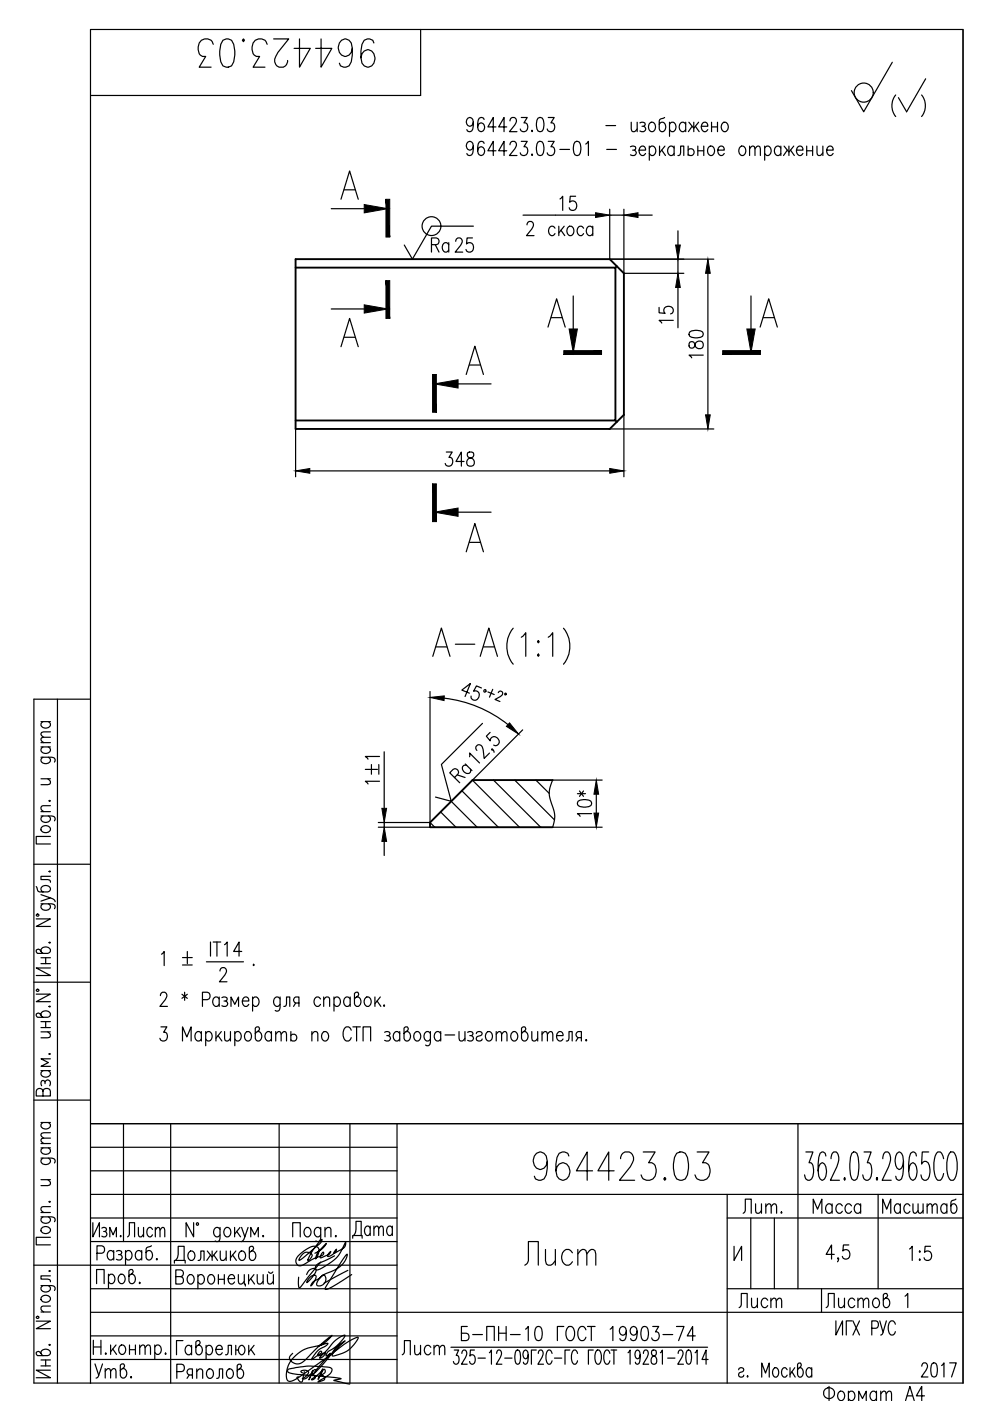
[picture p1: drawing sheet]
<svg xmlns="http://www.w3.org/2000/svg" width="210mm" height="297mm" viewBox="0 0 210 297" stroke-linecap="round" stroke-linejoin="round" font-family="sans-serif">
<defs><g id="words">
<g font-size="10.1">
<text x="40.9" y="15.5">964423.03</text>
<text x="90.7" y="140.4">А-А</text>
<text x="111.8" y="251.5">964423.03</text>
</g>
<text font-size="8.8" x="110.1" y="269.5">Лист</text>
<text font-size="8.4" x="188" y="26.1">( )</text>
<text font-size="7.5" x="94.2" y="167.2">Ra</text>
<text font-size="7.1" x="73.4" y="263.9">Дата</text>
<g font-size="6.6">
<text x="117.5" y="45.9">15</text>
<text x="90.3" y="54.7">Ra</text>
<text x="93.1" y="100.2">348</text>
<text x="81.5" y="167.6" transform="rotate(-90 81.5 167.6)">1±1</text>
<text x="33.2" y="206">1 %%P .</text>
<text x="25.8" y="263.5">Лист</text>
<text x="156.3" y="258.6">Лит.</text>
<text x="171.1" y="258.6">Масса</text>
<text x="185.9" y="258.6">Масштаб</text>
<text x="19" y="293.5">Утв.</text>
<text x="84" y="288.6">Лист</text>
</g>
<g font-size="6.2">
<text x="110.4" y="51.2">2 cкоса</text>
<text x="143.6" y="69.8" transform="rotate(-90 143.6 69.8)">15</text>
<text x="149.9" y="77.3" transform="rotate(-90 149.9 77.3)">180</text>
<text x="126.3" y="174.3" transform="rotate(-90 126.3 174.3)">10*</text>
<text x="191.6" y="268.5">1:5</text>
<text x="155.6" y="278.3">Лист</text>
<text x="173.9" y="278.3">Листов</text>
<text x="96.7" y="285.4">Б-ПН-10 ГОСТ 19903-74</text>
<text x="194" y="293.2">2017</text>
<text x="173.6" y="298.1">Фоpмат А4</text>
</g>
</g></defs>
<path d="M62.7 54.9h66.6l3 3.1v30l-3 2.9h-66.6zM62.7 56.7h67.8v32.5h-67.8M130.8 56.4l-.3 .3M130.5 89.2l.3 .3M117.2 165.4h-17l-9 9v1h26" fill="none" stroke="#000" stroke-width=".4"/>
<g fill="none" stroke="#000" stroke-width=".25">
<path d="M89.2 6.3v13.9h-70M189.2 13.2l-6.1 10.5-2.6-4.5M204.2 6.3v286.9M100.4 31a.81 .81 0 0 1-.8 .8 .96 .96 0 0 1-.7-.9 .96 .96 0 0 1 .8-.9l.3 .1a2.56 2.56 0 0 1 0 2.7l-.6 .2-.3-.2-.1-.3M100.4 25.9a.81 .81 0 0 1-.8 .9 .96 .96 0 0 1-.7-1 .96 .96 0 0 1 .8-.9l.3 .2a2.56 2.56 0 0 1 0 2.7l-.6 .1-.3-.1-.1-.3M102.6 30.4l-.1-.3-.3-.1-.6 .1a2.82 2.82 0 0 0 0 2.7 .89 .89 0 0 0 1.2-.6 .89 .89 0 0 0-.7-1.1 .81 .81 0 0 0-.8 .9M102.6 25.3l-.1-.2-.3-.2-.6 .2a2.82 2.82 0 0 0 0 2.7 .89 .89 0 0 0 1.2-.6 .89 .89 0 0 0-.7-1.1 .81 .81 0 0 0-.8 .8M105.2 32h-1.8l1.2-2v3M105.2 26.9h-1.8l1.2-2v3M107.4 32h-1.7l1.2-2v3M107.4 26.9h-1.7l1.2-2v3M108.1 30.7l.3-.6 .6-.1a.94 .94 0 0 1 .2 1.5l-1.2 1.5h1.6"/>
<path d="M108.1 25.6l.3-.5 .6-.2a.94 .94 0 0 1 .2 1.6l-1.2 1.4h1.6M110.5 30h1.3l-.7 1.1a.9 .9 0 0 1 .7 1.3 .9 .9 0 0 1-1.4 .3l-.1-.3M110.5 24.9h1.3l-.7 1.2a.9 .9 0 0 1 .7 1.2 .9 .9 0 0 1-1.4 .3l-.1-.3M112.8 32.7l.1 .1-.1 .2zM112.8 27.6l.1 .2-.1 .1zM114.1 30.1l.5-.1a1.46 1.46 0 0 1 .7 1.7l-.3 1.1-.6 .2a1.46 1.46 0 0 1-.7-1.7zM114.1 25.1l.5-.2a1.46 1.46 0 0 1 .7 1.7l-.3 1.2-.6 .1a1.46 1.46 0 0 1-.7-1.7zM116.2 30h1.3l-.7 1.1a.9 .9 0 0 1 .7 1.3 .9 .9 0 0 1-1.4 .3l-.1-.3M116.2 24.9h1.3l-.7 1.2a.9 .9 0 0 1 .7 1.2 .9 .9 0 0 1-1.4 .3l-.1-.3M118.7 31.7h2.1M121.9 30.1l.6-.1a1.46 1.46 0 0 1 .7 1.7l-.4 1.1-.6 .2a1.46 1.46 0 0 1-.6-1.7zM124.2 30.5l.6-.5v3"/>
<path d="M128.5 26.6h2M128.6 31.7h2.1M133.7 31.1a.73 .73 0 0 1 1.1 .3l-.1 .3-.6 .1M133.8 25.9l.2 1.9 .5 .1 .6-.6M134.5 31.8a.59 .59 0 0 1 .4 .6 .59 .59 0 0 1-.4 .6l-.8-.2M135.1 25.9v2M135.5 31.8h1.4a.67 .67 0 0 0-.4-.8 .67 .67 0 0 0-.9 .4 1.01 1.01 0 0 0 .8 1.6l.5-.5M135.7 26.1a.73 .73 0 0 1 1.1 .2l-.3 .5h-.4M136.5 26.8a.58 .58 0 0 1 .4 .5 .58 .58 0 0 1-.4 .6l-.8-.1M137.7 31.4a.67 .67 0 0 1 .6-.4 .67 .67 0 0 1 .6 .4 1.01 1.01 0 0 1-.8 1.6l-.4-.5M137.7 31v3M137.8 26.1a.64 .64 0 0 1 1.1 .2 1.01 1.01 0 0 1-.8 1.6 1.19 1.19 0 0 1-.3-1.8z"/>
<path d="M139.8 31v2M140.3 31.8l.8 1.2M140.9 24.9l-1 .4-.1 2a.64 .64 0 0 0 .5 .6 .64 .64 0 0 0 .7-.4 .91 .91 0 0 0 .1-1.1 .91 .91 0 0 0-1.1-.3l-.2 .2M141 31l-1.2 1.4M142 26.3a.66 .66 0 0 1 .6-.4 .66 .66 0 0 1 .6 .4 1.01 1.01 0 0 1-.8 1.6l-.4-.4M142 25.9v3M142.9 31.4a.67 .67 0 0 0-.6-.4 .67 .67 0 0 0-.6 .4 1.01 1.01 0 0 0 .8 1.6l.4-.5M142.9 31v2M143.7 33l.5-.2 .1-1.8h.7v2M145.4 26.3a.67 .67 0 0 0-.6-.4 .67 .67 0 0 0-.7 .4 1.01 1.01 0 0 0 .8 1.6l.5-.4M145.4 25.9v2M145.9 31.8a.73 .73 0 0 1 1.2 .1 .73 .73 0 0 1-.4 1.1h-.5l-.3-.3"/>
<path d="M145.9 31v2M146.1 25.9l1 1.3 1-1.3M146.7 26.8l-.7 1.1M147.1 25.9v2M147.4 26.8l.8 1.1M148 32h1.2M148 31v2M148.7 26.8h1.4a.66 .66 0 0 0-.5-.9 .66 .66 0 0 0-.8 .4 1.01 1.01 0 0 0 .8 1.6l.5-.4M149.2 31v2M150.4 31.1a.64 .64 0 0 1 1 .3 1.01 1.01 0 0 1-.8 1.6 1.19 1.19 0 0 1-.2-1.9zM150.9 26.9h1.2M150.9 25.9v2"/>
<path d="M152.1 25.9v2M152.2 31.8h1.4a.67 .67 0 0 0-.5-.8 .67 .67 0 0 0-.8 .4 1.01 1.01 0 0 0 .8 1.6l.5-.5M153.3 26.1a.64 .64 0 0 1 1 .2 1.01 1.01 0 0 1-.8 1.6 1.18 1.18 0 0 1-.2-1.8zM157 31.1a.64 .64 0 0 1 1 .3 1.01 1.01 0 0 1-.8 1.6 1.19 1.19 0 0 1-.2-1.9zM158.9 31.5l.6-.5 .5 .1 .1 1.9M158.9 31v2M160.1 31.5l.5-.5 .5 .1 .1 1.9M162.1 31.4a.67 .67 0 0 1 .7-.4 .67 .67 0 0 1 .6 .4 1.01 1.01 0 0 1-.8 1.6l-.5-.5M162.1 31v3M165.6 31.4a.67 .67 0 0 0-.7-.4 .67 .67 0 0 0-.6 .4 .91 .91 0 0 0 0 1.1 .91 .91 0 0 0 1 .3l.3-.3M165.6 31v2M166.2 31l1.1 1.3 1-1.3"/>
<path d="M166.9 31.8l-.8 1.2M167.3 31v2M167.6 31.8l.8 1.2M168.9 31.8h1.3a.67 .67 0 0 0-.4-.8 .67 .67 0 0 0-.8 .4 1.01 1.01 0 0 0 .8 1.6l.4-.5M171 32h1.3M171 31v2M172.3 31v2M173.2 31l.1 1.8 .6 .2 .6-.6M174.5 31v2M175.3 31.8h1.3a.67 .67 0 0 0-.4-.8 .67 .67 0 0 0-.8 .4 1.01 1.01 0 0 0 .8 1.6l.4-.5M70.2 44.2h7M72.3 42.2l1.8-6 1.9 6"/>
<path d="M73 40.2h2.3M100.2 50.4h-1.2l-.1 1.3a.87 .87 0 0 1 1.1-.1 .87 .87 0 0 1 .4 1 .82 .82 0 0 1-.7 .9 .82 .82 0 0 1-.9-.6M100.4 47.9h-8.9l-4.1 7-1.7-2.9M129.3 44.4v10.5h22M129.3 45.6h3M132.3 44.4v13.6h12.7M135.3 45.6h3M143.7 48.9v3.1M143.7 54.9v3.1M150.1 58v30M70.2 65.5h7M72.3 73.5l1.8-6 1.9 6"/>
<path d="M73 71.5h2.3M98.8 79.4l1.9-6 1.8 6M99.5 77.4h2.3M116.2 69.3l1.8-6 1.8 6M116.9 67.3h2.3M121.5 62.7v7.1M143.7 60.9v8.6M159.2 62.7v7.1M161.2 69.3l1.8-6 1.8 6M161.8 67.3h2.3M62.7 90.9v10.2M65.7 99.8h63.6"/>
<path d="M97.1 81.4h7M129.3 90.9h22M132.3 88v13.1M97.1 108.6h7M98.8 117l1.9-6 1.8 6M99.5 115h2.3M110.5 135.1l1-.9v5M114.1 135.8l.2 .3-.2 .2-.1-.2zM114.1 138.7l.2 .2-.2 .3-.1-.3zM116.2 135.1l1-.9v5M119.5 133.2a6 6 0 0 1 0 7.6M8.7 158.4h2"/>
<path d="M8.7 157.5h2M8.7 153h2M9.1 158.4a.67 .67 0 0 0-.4 .6 .67 .67 0 0 0 .4 .6 1.01 1.01 0 0 0 1.6-.8l-.4-.4M9.1 153a.67 .67 0 0 0-.4 .6 .67 .67 0 0 0 .4 .7 1.01 1.01 0 0 0 1.6-.8l-.4-.5M10.7 156.3l-1.9 .1-.1 .5 .6 .6M10.7 155.2l-1.9 .1-.1 .4 .6 .6M12.2 148.2v145M19.2 148.2h-12v145h197M81.5 159.4v12M91.2 146.6v27.8M94.2 148a26.5 26.5 0 0 1 13.5 5.6M99.5 147l-1.6-.7 1.8-1.4-1.1 2.8"/>
<path d="M101.1 159.1l-.2-.6 .4-.5a.93 .93 0 0 1 1.1 1l.2 1.8 1.2-1.1M102.1 145.9l-1.1-.5-.6 1.2a.88 .88 0 0 1 1.1 .2 .88 .88 0 0 1 0 1.1 .82 .82 0 0 1-1 .6 .82 .82 0 0 1-.6-.9M102.3 153.4l-8.7 8.7 2.1 7.8-3.4-.9M102.7 146.2l.3 .2-.1 .3-.3-.1zM103.5 146.7l1.3 .6M103.9 155.3l-.8 .8 .8 1a.98 .98 0 0 1 1.5-.8 .98 .98 0 0 1 .1 1.7l-.4 .1-.4-.1M104.4 158.8v.2h-.2v-.2a.65 .65 0 0 1 .6 .7M104.5 146.2l-.7 1.6M105.6 146.9l.5-.4 .4 .3 .1 .3-.5 .6-1.1 .6 1 .4M107.1 147l.2 .1-.1 .2-.2-.1zM110.8 154.7l-10.6 10.7 9.9 10M8.7 173l2.7 .1a.59 .59 0 0 1 .1 .9"/>
<path d="M8.7 160.5l2.7 .2a.59 .59 0 0 1 .1 .9M8.7 172.1h2M8.7 165.1h2M8.8 175.4a1.07 1.07 0 0 1 1.1-.3 1.07 1.07 0 0 1 .8 .9 1.06 1.06 0 0 1-1.1 .5 1.06 1.06 0 0 1-.9-.9zM9.1 173l-.1 .1a.59 .59 0 0 0-.2 .9 1.07 1.07 0 0 0 1.1 .3 1.07 1.07 0 0 0 .8-.8l-.4-.5M9.1 160.5l-.1 .2a.59 .59 0 0 0-.2 .9 1.07 1.07 0 0 0 1.1 .3 1.07 1.07 0 0 0 .8-.9l-.4-.5M10.1 165.1l.6 .6-.2 .6-1.8 .1M10.4 169.8l.1-.1 .2 .1-.2 .1zM10.7 177.3h-3v1.6h3M10.7 170.8l-1.9 .1-.1 .6 .6 .6M80.2 175.4h11M80.2 174.4h11"/>
<path d="M81.5 174.4v1M81.5 178.4v3M91.2 174.4l1 1M93.4 172.1l3.3 3.3M95.7 169.9l5.5 5.5M97.9 167.6l7.8 7.8M104.6 165.4l10 10M109.1 165.4l8.5 8.4M113.6 165.4l2.8 2.8M127.7 165.4h-10.5a5.8 5.8 0 0 0 0 5.6 5.6 5.6 0 0 1 0 4.4h10.5M7.2 183.2h12M7.7 194.8h3l-3 1.6h3"/>
<path d="M7.7 188l.4 1 2 .1a.64 .64 0 0 0 .6-.6 .64 .64 0 0 0-.4-.6 .91 .91 0 0 0-1.2-.1 .91 .91 0 0 0-.3 1.1l.3 .2M7.8 193.9h.4v.3h-.4zM8.7 191.6l2.7 .1 .3 .4-.2 .6M8.7 189.7l2 .7-2 .7M9.1 191.6l-.3 .3a.65 .65 0 0 0 .3 1 1.01 1.01 0 0 0 1.6-.8l-.4-.5M10.4 199.9l.1-.2 .2 .2-.2 .1zM10.4 184.8l.1-.1 .2 .1-.2 .1zM10.7 190.4l.8 .4 .2 .4M10.7 185.8h-2v.7l1.8 .1 .2 .5M7.2 208.2h12M7.7 210.8h3l-3 1.6h3M7.8 209.8h.4v.3h-.4z"/>
<path d="M8.7 201.7a1 1 0 0 1 1-.9 1 1 0 0 1 1 .9l-.6 .4h-2.1l-.3-.3v-.3l.4-.3 .3 .1 .7 .8M8.7 215.2a1 1 0 0 1 1-.9 1 1 0 0 1 1 .9l-.6 .5h-2.1l-.3-.4v-.3l.4-.2 .3 .1 .7 .8M8.7 203.1h2M8.7 204.3h2M8.7 218.8h2M8.7 216.6h2M8.7 217.9h2M9.7 203.1v1.2M9.7 216.6v1.3M10.1 218.8l.6 .5-.2 .6-1.8 .1M10.4 213.4h.3l-.2 .1zM10.7 205.2h-3l3 1.6h-3"/>
<path d="M34 211.1l.2-.6 .7-.1a.94 .94 0 0 1 .1 1.5l-1.1 1.5h1.6M34.1 217.7h1.3l-.7 1.2h.3a.94 .94 0 0 1 .4 1.3 .94 .94 0 0 1-1.4 .2l-.1-.3M38.6 210.8l1.1 .9M39.1 210.4v1.7M39.7 210.8l-1.1 .9M42.7 219.1a.66 .66 0 0 0-.6-.4 .66 .66 0 0 0-.7 .4 .91 .91 0 0 0 0 1.2 .91 .91 0 0 0 1.1 .3l.2-.3M42.7 218.7v2M42.9 211.9h1.1a.82 .82 0 0 0 .6-.7 .82 .82 0 0 0-.6-.8h-1.1v3M43.6 219.1a.66 .66 0 0 1 .6-.4 .66 .66 0 0 1 .7 .4 1 1 0 0 1-.8 1.6l-.5-.4M43.6 218.7v3M45.8 218.7v2M46.2 219.6l.8 1.1"/>
<path d="M46.5 211.8a.67 .67 0 0 0-.7-.4 .67 .67 0 0 0-.6 .4 1.01 1.01 0 0 0 .8 1.6l.5-.5M46.5 211.4v2M46.9 218.7l-1.1 1.4M47 211.5a.73 .73 0 0 1 1.2 .3l-.4 .4h-.3M47.6 218.7l.1 1.9 .6 .1 .6-.6M47.8 212.2a.59 .59 0 0 1 .5 .6 .59 .59 0 0 1-.5 .6l-.8-.2M48.9 218.7v2M49 213.4v-2l.8 1.5 .8-1.5v2M49.8 219.1a.66 .66 0 0 1 .6-.4 .66 .66 0 0 1 .6 .4 1 1 0 0 1-.8 1.6l-.4-.4M49.8 218.7v3M51.4 212.2h1.3a.66 .66 0 0 0-.4-.8 .66 .66 0 0 0-.8 .4 1.01 1.01 0 0 0 .8 1.6l.4-.5M52.2 218.9l.2-.2a1 1 0 0 1 .9 1 1 1 0 0 1-.9 1 1.18 1.18 0 0 1-.2-1.8z"/>
<path d="M53.6 211.8a.67 .67 0 0 1 .6-.4 .67 .67 0 0 1 .6 .4 1.01 1.01 0 0 1-.8 1.6l-.4-.5M53.6 211.4v3M54.6 218.7a1 1 0 0 1 .9 1 1 1 0 0 1-.9 1l-.5-.6v-2.1l.4-.3h.3l.2 .4-.1 .3-.8 .7M57.6 219.1l-.5-.4a1 1 0 0 0-.9 1 1 1 0 0 0 .9 1l.5-.4M57.6 218.7v2M58.5 219.3l.5-.6 .5 .2 .1 1.8M58.5 218.7v2M59.4 211.8l-.2-.3a.64 .64 0 0 0-1.1 .3 1.01 1.01 0 0 0 .8 1.6l.5-.5M59.4 211.4l-.1 2.7-.4 .3-.5-.2M59.6 219.3l.6-.6 .4 .2 .1 1.8M60.2 213.4l.4-.2 .1-1.8h.7v2M61.7 219.6a.73 .73 0 0 1 1.2 0 .73 .73 0 0 1-.4 1.1h-.5l-.3-.3"/>
<path d="M61.7 218.7v2M62.7 212.7l-.5 .7M63.4 212.7l-.9-.2a.67 .67 0 0 1 .2-1.1h.7v2M66.1 219.3l.6-.6 .6 .2 .1 1.8M66.1 218.7v2M68 211.8a.67 .67 0 0 0-.7-.4 .67 .67 0 0 0-.6 .4 1.01 1.01 0 0 0 .8 1.6l.5-.5M68.5 218.9l.2-.2a1 1 0 0 1 1 1 1 1 0 0 1-1 1 1.17 1.17 0 0 1-.2-1.8zM68.6 211.9l.6-.5 .6 .1 .1 1.9M68.6 211.4v2M70.8 211.8a.66 .66 0 0 1 .6-.4 .66 .66 0 0 1 .7 .4 1.01 1.01 0 0 1-.8 1.6l-.5-.5M70.8 211.4v3M74.2 211.8a.67 .67 0 0 0-.6-.4 .67 .67 0 0 0-.6 .4 1.01 1.01 0 0 0 .8 1.6l.4-.5"/>
<path d="M74.2 211.4v2M74.5 218.4a.8 .8 0 0 0-.8-.7 .8 .8 0 0 0-.8 .7 1.88 1.88 0 0 0 .5 2.3 .84 .84 0 0 0 1.1-.7M74.8 217.7h1.6M75.6 211.4a1 1 0 0 1 .9 1 1 1 0 0 1-.9 1l-.4-.6v-2.1l.3-.3h.3l.3 .4-.1 .3-.8 .7M75.6 217.7v3M77.6 211.5a.64 .64 0 0 1 1 .3 1.01 1.01 0 0 1-.8 1.6 1.18 1.18 0 0 1-.2-1.9zM79.5 211.4v2M79.9 212.2l.9 1.2M80.6 211.4l-1.1 1.4M81.4 213.1l.2 .1-.2 .2-.1-.2zM81.6 218.9a.72 .72 0 0 1 1.1 .2l-.1 .3-.6 .2M82.3 219.6a.59 .59 0 0 1 .5 .5 .59 .59 0 0 1-.5 .6l-.7-.1"/>
<path d="M84.8 219.1l-.5-.4a1 1 0 0 0-.9 1 1 1 0 0 0 .9 1l.5-.4M84.8 218.7v2M86.1 218.7a1 1 0 0 1 .9 1 1 1 0 0 1-.9 1l-.4-.6v-2.1l.3-.3h.3l.3 .4-.1 .3-.8 .7M88.1 218.9a.8 .8 0 0 1 .9 0 .8 .8 0 0 1 .2 1 .8 .8 0 0 1-.9 .8 1.18 1.18 0 0 1-.2-1.8zM91.3 219.1l-.1-.1a.58 .58 0 0 0-1-.1 1.06 1.06 0 0 0-.3 1.1 1.06 1.06 0 0 0 .9 .7l.5-.4M91.3 218.7l-.1 2.7a.58 .58 0 0 1-1 .2M93.4 219.1l-.2-.2a.8 .8 0 0 0-.9 0 .8 .8 0 0 0-.2 1l.3 .7a.65 .65 0 0 0 1-.3M93.4 218.7v2M94.4 219.4h2M97.3 218.7l.1 1.9 .6 .1 .6-.6M98.6 218.7v2M99.2 218.9a.72 .72 0 0 1 1.1 .2l-.1 .3-.6 .2"/>
<path d="M99.9 219.6a.59 .59 0 0 1 .5 .5 .59 .59 0 0 1-.5 .6l-.7-.1M101 219.1a.66 .66 0 0 1 .6-.4 .66 .66 0 0 1 .6 .4l-.1 .3-.8 .3a.55 .55 0 0 0-.2 .9 .73 .73 0 0 0 1.1-.3M103.3 218.9l.2-.2a1 1 0 0 1 .9 1 1 1 0 0 1-.9 1 1.18 1.18 0 0 1-.2-1.8zM105.2 219.3l.6-.6 .4 .2 .2 1.8M105.2 218.7v2M106.4 219.3l.5-.6 .5 .2 .1 1.8M108.6 218.9l.3-.2a1 1 0 0 1 .9 1 1 1 0 0 1-.9 1 1.17 1.17 0 0 1-.3-1.8zM111 218.7a1 1 0 0 1 1 1 1 1 0 0 1-1 1l-.4-.6v-2.1l.3-.3h.4l.2 .4-.1 .3-.8 .7M112.8 218.7l.1 1.9 .5 .1 .6-.6M114 218.7v2M114.9 219.3l.6-.6 .5 .2 .1 1.8M114.9 218.7v2"/>
<path d="M116.1 219.3l.5-.6 .5 .2 .1 1.8M118 219.6h1.4a.67 .67 0 0 0-.4-.8 .67 .67 0 0 0-.9 .3 .99 .99 0 0 0 .8 1.6l.5-.4M7.2 233.2h12M8.7 238h2M8.7 227h2M9.1 238a.67 .67 0 0 0-.4 .6 .67 .67 0 0 0 .4 .7 1.01 1.01 0 0 0 1.6-.9l-.4-.4M9.1 231.3a.73 .73 0 0 0-.7-.5 .73 .73 0 0 0-.7 .5v1.1h3v-1.1a.81 .81 0 0 0-.8-.6 .81 .81 0 0 0-.8 .6v1.1M9.1 227a.67 .67 0 0 0-.4 .6 .67 .67 0 0 0 .4 .7 .91 .91 0 0 0 1.1 0 .91 .91 0 0 0 .3-1.1l-.2-.2M9.5 229.4a.58 .58 0 0 1 .6-.5 .58 .58 0 0 1 .6 .5l-.2 .8M9.5 229.8v-.4l-.4-.3a.73 .73 0 0 0-.3 1.1M10.4 223.5l.1-.2 .2 .2zM10.7 224.5h-2l1.6 .8-1.6 .8h2"/>
<path d="M19.2 238.2h185M26.2 238.2v25M36.2 238.2v55M38.7 220.7v-3l.9 2.2 .9-2.2v3M59.2 238.2v55M74.2 238.2v55M77 220.7v-3h1.6v3M84.2 238.2v55M120.1 220.7l.4-.1 .1-1.9h.7v2M122.6 220l-.5 .7M123.3 220h-.7l-.2-.1a.67 .67 0 0 1 .2-1.2h.7v2M124.3 220.4l.1 .2-.1 .1-.1-.1z"/>
<path d="M169.2 238.2v35M8.7 258l2.7 .1 .3 .4-.2 .5M8.7 245.5l2.7 .2 .3 .3-.2 .6M8.7 257.1h2M8.7 250.1h2M8.7 243.4h2M8.7 242.5h2M9.1 258l-.3 .2a.65 .65 0 0 0 .3 1.1 1.01 1.01 0 0 0 1.6-.8l-.4-.5M9.1 245.5l-.3 .3a.65 .65 0 0 0 .3 1 1.01 1.01 0 0 0 1.6-.8l-.4-.5M9.1 243.4a.66 .66 0 0 0-.4 .6 .66 .66 0 0 0 .4 .6 .9 .9 0 0 0 1.1 .1 .9 .9 0 0 0 .3-1.1l-.2-.2M10.1 250.1l.6 .6-.2 .6-1.8 .1M10.4 254.8l.1-.1 .2 .1z"/>
<path d="M10.7 255.8l-1.9 .1-.1 .6 .6 .6M10.7 241.3l-1.9 .1-.1 .5 .6 .6M10.7 240.2l-1.9 .1-.1 .4 .6 .6M19.2 253.2h185M19.2 258.2h65M19.2 243.2h65M19.2 248.2h65M19.7 259.2v3l1.4-3v3M41.1 259.2v3l-1.6-3v3M41.7 259.3h.3v.4h-.3zM154.2 258.2h50M154.2 253.2v40"/>
<path d="M159.2 258.2v15M164.2 258.2v15M170.9 244.2h1.5l-.9 2.3h.4a3.2 3.2 0 0 1 .2 3.5l-.4 .2h-.4l-.4-.2-.3-.9M175.1 245.1l-.1-.6-.4-.3h-.3l-.4 .3a10.6 10.6 0 0 0-.3 4.9l.3 .6 .5 .2a2.35 2.35 0 0 0 .7-2.8l-.3-.6-.5-.3-.4 .3-.3 .6-.1 .8M176.2 245.7a1.7 1.7 0 0 1 .6-1.5h.5a2.02 2.02 0 0 1 .4 2.3l-1.6 3.7h1.9M179.1 249.7l.1 .3-.1 .2-.2-.2zM180.6 244.5l.4-.3 .7 .3a8.9 8.9 0 0 1 0 5.5l-.4 .2h-.3l-.4-.2a8.9 8.9 0 0 1 0-5.5zM183.2 244.2h1.5l-.8 2.3h.4a3.2 3.2 0 0 1 .1 3.5l-.4 .2h-.4l-.4-.2-.3-.9M185.9 249.7l.2 .3-.2 .2-.1-.2zM186.2 253.2v20M187.2 245.7a1.66 1.66 0 0 1 .5-1.5h.6a1.98 1.98 0 0 1 .4 2.3l-1.7 3.7h2M191.6 246.2l-.5 1.5-.5 .3a2.37 2.37 0 0 1-.7-2.9l.3-.6 .4-.3 .5 .3a8 8 0 0 1 0 5.5l-.6 .2-.4-.2-.2-.6"/>
<path d="M194.3 245.1l-.1-.6-.4-.3-.7 .3a10.6 10.6 0 0 0-.3 4.9l.3 .6 .5 .2a2.37 2.37 0 0 0 .7-2.8l-.3-.6-.5-.3-.4 .3-.3 .6-.1 .8M196.9 244.2h-1.4l-.1 2.6 .6-.6h.4a2.24 2.24 0 0 1 .8 2.3l-.4 1.5-.4 .2h-.4l-.5-.2-.2-.9M200.1 245.7l-.2-.6a.98 .98 0 0 0-1.1-.9 5.6 5.6 0 0 0 0 6 1.22 1.22 0 0 0 1.3-1.4M201.6 244.2a1.22 1.22 0 0 1 1.2 1.5 5.3 5.3 0 0 1-.7 4.5 1.22 1.22 0 0 1-1.2-1.4 5.3 5.3 0 0 1 .7-4.6zM7.2 268.2h77M7.8 279.1h.4v.4h-.4zM8.7 272.6l2.7 .1a.59 .59 0 0 1 .1 .9M8.7 278.2h2M8.8 260.4a1.06 1.06 0 0 1 1.1-.3 1.06 1.06 0 0 1 .8 .9 1.06 1.06 0 0 1-1.1 .5 1.06 1.06 0 0 1-.9-.9zM8.8 275a1.07 1.07 0 0 1 1.1-.3 1.07 1.07 0 0 1 .8 .8 1.06 1.06 0 0 1-1.1 .6 1.06 1.06 0 0 1-.9-.9zM9.1 272.6l-.1 .1a.59 .59 0 0 0-.2 .9 1.07 1.07 0 0 0 1.1 .3 1.07 1.07 0 0 0 .8-.9l-.4-.4M10.4 269.5l.1-.1 .2 .1-.2 .1z"/>
<path d="M10.7 262.3h-3v1.6h3M10.7 276.9l-1.9 .1-.1 .6 .6 .6M10.7 270.5h-2v.7l1.8 .1 .2 .5M19.2 278.2h185M19.2 263.2h65M19.2 273.2h65M20.5 272.2v-3h1.6v3M20.6 265.7h1a.82 .82 0 0 0 .6-.8 .82 .82 0 0 0-.6-.8h-1v3M21.6 260.4a.6 .6 0 0 1 1 .3l-.3 .4h-.3M22.3 261.1a.61 .61 0 0 1 .4 .6 .61 .61 0 0 1-.4 .5l-.7-.1M23 270.6a.66 .66 0 0 1 .6-.5 .66 .66 0 0 1 .6 .5 1 1 0 0 1-.7 1.6l-.5-.5M23 270.2v3"/>
<path d="M23.3 262.2v-2l.7 1.6 .7-1.6v2M24.1 265.6a.67 .67 0 0 0-.6-.5 .67 .67 0 0 0-.7 .5 1.01 1.01 0 0 0 .8 1.5l.5-.4M24.1 265.1v2M24.7 265.3a.73 .73 0 0 1 1.1 .3l-.3 .4h-.4M25.4 270.3a.8 .8 0 0 1 .9 .1 .8 .8 0 0 1 .2 .9 .8 .8 0 0 1-.9 .9 1.18 1.18 0 0 1-.2-1.9zM25.5 266a.59 .59 0 0 1 .4 .6 .59 .59 0 0 1-.4 .5l-.8-.1M26.6 265.6a.67 .67 0 0 1 .6-.5 .67 .67 0 0 1 .7 .5 1.01 1.01 0 0 1-.8 1.5l-.5-.4M26.6 265.1v3M27.8 270.2a1 1 0 0 1 .9 1 1 1 0 0 1-.9 1l-.5-.6v-2.2l.4-.2h.3l.2 .4-.1 .3-.8 .7M29.6 271.9l.1 .1-.1 .2-.1-.2zM30 265.6a.67 .67 0 0 0-.6-.5 .67 .67 0 0 0-.6 .5 .91 .91 0 0 0-.1 1.1 .91 .91 0 0 0 1.1 .3l.2-.3M30 265.1v2"/>
<path d="M32.1 264.1l-1 .5-.1 2a.64 .64 0 0 0 .5 .6 .64 .64 0 0 0 .7-.5 .91 .91 0 0 0 .1-1.1 .91 .91 0 0 0-1.1-.3l-.2 .3M33.3 266.9v.2l-.2-.1zM37 267.8v-.6h2.3v.6M37.2 267.2a3.1 3.1 0 0 0 .6-3h1.2v3M37.3 270.7h1a.82 .82 0 0 1 .6 .8 .82 .82 0 0 1-.6 .7h-1v-3h1a.73 .73 0 0 1 .6 .8 .73 .73 0 0 1-.6 .7M40 270.4a.64 .64 0 0 1 1.1 .3 1.01 1.01 0 0 1-.9 1.5 1.18 1.18 0 0 1-.2-1.8zM40.2 265.4l.2-.2a1 1 0 0 1 .9 1 1 1 0 0 1-.9 1 1.17 1.17 0 0 1-.2-1.8zM42 270.7a.67 .67 0 0 1 .6-.5 .67 .67 0 0 1 .6 .5 1.01 1.01 0 0 1-.8 1.5l-.4-.4M42 270.2v3M42 267.2l.5-.1 .1-1.9h.7v2M44 265.2l1 1.3 1-1.3M44.4 270.4a.64 .64 0 0 1 1 .3 1.01 1.01 0 0 1-.8 1.5 1.19 1.19 0 0 1-.2-1.8z"/>
<path d="M44.6 266.1l-.8 1.1M45 265.2v2M45.3 266.1l.8 1.1M46.3 271.2h1.3M46.3 270.2v2M46.7 260.7l-.2-.2a.59 .59 0 0 0-.9-.1 1.07 1.07 0 0 0-.3 1.1 1.07 1.07 0 0 0 .9 .7l.5-.4M46.7 260.2l-.2 2.7a.59 .59 0 0 1-.9 .2M46.7 265.2l.1 1.9 .6 .1 .6-.5M47.6 270.2v2M47.8 260.4a.65 .65 0 0 1 1 .3 1.01 1.01 0 0 1-.8 1.5 1.19 1.19 0 0 1-.2-1.8zM48 265.2v2M48.4 271.1h1.3a.66 .66 0 0 0-.4-.8 .66 .66 0 0 0-.8 .4 1.01 1.01 0 0 0 .8 1.5l.4-.4"/>
<path d="M48.9 265.2v2M49.3 266.1l.8 1.1M49.7 260.2v2M50 265.2l-1.1 1.5M50.2 261.1l.8 1.1M50.5 270.2l.2 1.9 .5 .1 .6-.5M50.9 260.2l-1.2 1.5M50.9 265.4l.2-.2a1 1 0 0 1 1 1 1 1 0 0 1-1 1 1.17 1.17 0 0 1-.2-1.8zM51.2 260.2l.7 2 .7-2M51.8 270.2v2h.2v.5M51.9 262.2l-.2 .6-.6 .4M52.7 270.2v2"/>
<path d="M53.2 271.1l.8 1.1M53.2 262.2v-2l.8 1.6 .8-1.6v2M53.3 265.2a1 1 0 0 1 .9 1 1 1 0 0 1-.9 1l-.4-.5v-2.2l.3-.3h.4l.2 .5-.1 .3-.8 .7M53.8 270.2l-1.1 1.5M54.5 270.2l.2 1.9 .5 .1 .6-.5M55.8 262l.1 .1-.1 .1zM55.8 270.2v2M56.7 270.2l.1 1.9 .6 .1 .6-.5M56.9 269.7a.5 .5 0 0 0 .5 .3 .5 .5 0 0 0 .4-.3M58 270.2v2M62.1 262.2v-3h1.6v3M64.2 265.9a1.22 1.22 0 0 1 2 .3l-.3 .5a.67 .67 0 0 1-.6 .6 10.5 10.5 0 0 1 3-4.5l-.5 .8-3.5 3-.9 .6 .2-.5z"/>
<path d="M64.8 260.4a.64 .64 0 0 1 1 .3 1.01 1.01 0 0 1-.8 1.5 1.18 1.18 0 0 1-.2-1.8zM65 270.2a1.5 1.5 0 0 1 2-1.1 4.3 4.3 0 0 1-2 2.8 1.97 1.97 0 0 1 1.9-1.5 2.8 2.8 0 0 1-1 2.2l.5-.8 1.2-.7 .6-.5a.46 .46 0 0 1 .5-.3 .46 .46 0 0 1 .3 .5 1.34 1.34 0 0 1-.4 1.5 1.34 1.34 0 0 1-1.4 .1 3.2 3.2 0 0 1 2-2.4 5.7 5.7 0 0 0 4.4-3.8v-.3l-1.5 2-3 4.9-.2 .4 .1 .2a11 11 0 0 0 4.1-2.2l1.5-1M66.8 265.7a4.7 4.7 0 0 0 2.4-2.1l-.2 .2a5.1 5.1 0 0 0-2.1 3.1 2.39 2.39 0 0 0 .6-2.4 1.78 1.78 0 0 0-2.4 .3l-.6 .4a3 3 0 0 0-1.8 2.3 .94 .94 0 0 0 .6 .8 .94 .94 0 0 0 1-.1l2.1-1.3 2-.8 .2-.3v-.3l-.4 .3-.3 .6a.2 .2 0 0 0 0 .3 .2 .2 0 0 0 .3-.1l1.5-.6 .4-.7-.6 .8a.25 .25 0 0 0 .1 .4 .25 .25 0 0 0 .3-.2l1.1-.7 .3-.7-.5 .8 1.5-.8a1.4 1.4 0 0 0 1-1.5h-.1a8.9 8.9 0 0 1-6.2 5.8l-.2-.2a1.44 1.44 0 0 1 1.3-1.4l2.8-1.3M68 260.7l-.2-.3a.64 .64 0 0 0-1.1 .3 1.01 1.01 0 0 0 .8 1.5l.5-.4M68 260.2l-.1 2.7-.4 .3-.5-.1M68 267.6l-4.5 5.4-.2-.8v-1.4M68.9 260.8l.6-.6 .6 .2 .1 1.8M68.9 260.2v2M73.8 269.3l-5.1 2.8M154.2 273.2h50M155.6 264.2v3l1.6-3v3M176.9 266h-1.7l1.1-2v3"/>
<path d="M177.8 266.8l-.1 .2-.1-.2 .1-.1a.62 .62 0 0 1-.1 .8M180 264h-1.2l-.1 1.2a.87 .87 0 0 1 1.1-.1 .87 .87 0 0 1 .4 1 .82 .82 0 0 1-.7 .8 .82 .82 0 0 1-.9-.5M191.9 274.8l.6-.6v3M7.7 280.1h3l-3 1.6h3M8.7 287a1 1 0 0 1 1-1 1 1 0 0 1 1 1l-.6 .4h-2.1l-.3-.3v-.4l.4-.2 .3 .1 .7 .8M8.7 288.3h2M8.7 289.6h2M9.7 288.3v1.3M10.4 285.1h.3l-.2 .1zM10.7 290.5h-3l3 1.6h-3M19.2 293.2v-286.9h185v286.9M19.2 283.2h65"/>
<path d="M19.2 288.2h65M19.8 284.2v3M19.8 285.6h1.6M21.4 284.2v3M23.5 285.2v2M24.6 285.2l-1.1 1.4M25.5 285.3a.64 .64 0 0 1 1 .3 1.01 1.01 0 0 1-.8 1.6 1.19 1.19 0 0 1-.2-1.9zM27.5 285.2v2M28.7 285.2v2M29.6 285.7l.6-.5 .4 .1 .2 1.9M29.6 285.2v2M30.8 285.7l.5-.5 .5 .1 .1 1.9"/>
<path d="M32.8 285.6a.67 .67 0 0 1 .6-.5 .67 .67 0 0 1 .7 .5 1.01 1.01 0 0 1-.8 1.6l-.5-.5M32.8 285.2v3M35.1 286.9l.1 .1-.1 .2zM37.5 290.8h1a.81 .81 0 0 0 .6-.8 .81 .81 0 0 0-.6-.8h-1v3M38.8 284.2h-1.4v3M40.1 291.5l-.4 .7M40.6 285.7a.67 .67 0 0 0-.6-.5 .67 .67 0 0 0-.6 .5 1.01 1.01 0 0 0 .8 1.5l.4-.4M40.6 285.2v2M40.8 291.5h-.7l-.2-.1a.67 .67 0 0 1 .2-1.2h.7v2M41.7 290.8l.6-.6 .6 .2 .1 1.8M41.7 290.2v2M42 285.2a1 1 0 0 1 .9 1 1 1 0 0 1-.9 1l-.5-.5v-2.2l.4-.3h.3l.2 .5-.1 .3-.8 .7"/>
<path d="M43.7 285.7a.67 .67 0 0 1 .6-.5 .67 .67 0 0 1 .7 .5 1.01 1.01 0 0 1-.8 1.5l-.5-.4M43.7 285.2v3M44.1 290.4l.2-.2a1 1 0 0 1 1 1 1 1 0 0 1-1 1 1.18 1.18 0 0 1-.2-1.8zM45.8 286.1h1.3a.66 .66 0 0 0-.4-.8 .66 .66 0 0 0-.8 .4 1.01 1.01 0 0 0 .8 1.5l.4-.4M45.9 292.2l.5-.1 .1-1.9h.7v2M47.8 287.2l.5-.1 .1-1.9h.7v2M48.3 290.4a.8 .8 0 0 1 1 .1 .8 .8 0 0 1 .2 .9 .8 .8 0 0 1-.9 .8 1.18 1.18 0 0 1-.3-1.8zM50 286.2h.6a.88 .88 0 0 1 .8-1 1.07 1.07 0 0 1 .5 1.1 1.07 1.07 0 0 1-.8 .9 1.01 1.01 0 0 1-.5-1M50 285.2v2M50.7 290.2a1 1 0 0 1 1 1 1 1 0 0 1-1 1l-.4-.5v-2.2l.3-.3h.4l.2 .5-.1 .2-.8 .8M52.7 285.2v2M53.2 286.1l.8 1.1"/>
<path d="M53.9 285.2l-1.2 1.5M64.1 291.1l-.3-.3a1.04 1.04 0 0 1 1.6 .2l-.4 .7-.9 .5 .1 .2a2.79 2.79 0 0 0 2.1-1.7v-.2l-.8 2.1 .3-.7a1.91 1.91 0 0 1 1.1-1.5h.1a.52 .52 0 0 1-.5 .8l-.3 .2a.61 .61 0 0 1 .6 .6 .61 .61 0 0 1-.8 .5 6.8 6.8 0 0 0 2.4-2.3l-1 2.2 1.1-2a.32 .32 0 0 1 .5 .1 .32 .32 0 0 1-.1 .4l-.5 .5-.5 .1 .6 .2 .2 .2a.54 .54 0 0 1 .1 .6 .54 .54 0 0 1-.6 .3l-.8 .2 2.2-1.4 .7-.7a.67 .67 0 0 0 0-.8 .67 .67 0 0 0-.8-.2 19.2 19.2 0 0 0-8.5 .5 .5 .5 0 0 0 .5 .7l1.7 .3 8.9 .8 .2 .1-1.5 .4 3.4 .8M64.5 290.8l-.3 1.6a.55 .55 0 0 1-.3 .6l-.4-.2-.5-.7 .3-.2M67.7 285.4l1.8-.6-.3 .5a5.6 5.6 0 0 0-3.2 2.9l1.9-1.2a.28 .28 0 0 0 .3-.2 .28 .28 0 0 0-.2-.3l-.5 .4-.1 .5 1.6-.6a1.37 1.37 0 0 1-1.3 1.1l1.4-1.4a9 9 0 0 1 3.7-3.4h.3l.1 .1a9 9 0 0 1-3.8 3.5l-.2 .8 .9-.5-2.7 3.1-.8 1 1.3-1.2 2-2.4a8.2 8.2 0 0 1 3.2-3.2v.1a11.5 11.5 0 0 0-2.7 2.9l.1 .2a6.2 6.2 0 0 0 5.4-4 10.3 10.3 0 0 0-4.1 2.4l-7.2 5.3-2.5 1.5a.9 .9 0 0 1-1.1 .1 .9 .9 0 0 1-.3-1.1 6.7 6.7 0 0 1 6.2-6.2 5.7 5.7 0 0 0 3.5-2.4l-.1 .1a45.9 45.9 0 0 0-6 5.5 1.74 1.74 0 0 1-2.9-.9l.7-.9M95.6 285.6h54.4M97.9 287v-.2a.58 .58 0 0 1 .7-.6l.3 .3a1.36 1.36 0 0 1-.2 1.3l-.9 1.4h1.2M100.6 286.2h-.9l-.1 1.3a.53 .53 0 0 1 .9-.1 1.31 1.31 0 0 1-.3 1.8 .58 .58 0 0 1-.6-.5M101.4 287.9h1.5M103.8 286.8l.4-.6v3M105.3 287l.1-.5 .2-.3h.4l.2 .3a1.39 1.39 0 0 1-.1 1.3l-.9 1.4h1.2M107 287.9h1.6M109.4 286.4l.4-.2a1.65 1.65 0 0 1 .6 1.7l-.3 1.2-.4 .1a1.7 1.7 0 0 1-.5-1.7z"/>
<path d="M112 287.2l-.1 .5-.4 .4a1.02 1.02 0 0 1-.6-.9 1.02 1.02 0 0 1 .6-1l.2 .2a3.2 3.2 0 0 1 0 2.7l-.4 .1-.2-.1-.1-.3M113.7 286.2h-1v3M114.1 287v-.2a.57 .57 0 0 1 .7-.6l.3 .3a1.39 1.39 0 0 1-.2 1.3l-.9 1.4h1.2M117.1 287l-.1-.3a.57 .57 0 0 0-.7-.5 .57 .57 0 0 0-.5 .8v1.5a.6 .6 0 0 0 .3 .6 .6 .6 0 0 0 .7 0l.3-.6M117.6 287.9h1.5M120.8 286.2h-1v3M122.4 287a.62 .62 0 0 0-.6-.8 .62 .62 0 0 0-.6 .8v.4a2.14 2.14 0 0 0 .5 1.8 .7 .7 0 0 0 .7-.7M125.8 286.2h-1v3M126.5 286.4l.2-.2a.69 .69 0 0 1 .7 .8v1.5a.6 .6 0 0 1-.3 .6 .6 .6 0 0 1-.6 0l-.4-1v-.7zM129.3 287l-.1-.3a.58 .58 0 0 0-.7-.5 .58 .58 0 0 0-.4 .8l-.1 .4a2.14 2.14 0 0 0 .5 1.8 .7 .7 0 0 0 .8-.7M130.2 286.2v3M133.2 286.8l.4-.6v3"/>
<path d="M135.7 287.2l-.2 .7-.3 .2a1.03 1.03 0 0 1-.6-.9 1.03 1.03 0 0 1 .6-1l.3 .2a3.3 3.3 0 0 1 0 2.7l-.5 .1-.2-.1-.1-.3M136.4 287l.1-.5 .3-.3h.3l.3 .3a1.39 1.39 0 0 1-.2 1.3l-.9 1.4h1.2M138.2 286.4a.85 .85 0 0 0 .8 1.3 .9 .9 0 0 1 .3 .9 .9 .9 0 0 1-.8 .6 1.03 1.03 0 0 1-.4-1 1.03 1.03 0 0 1 .8-.8 .61 .61 0 0 0 .2-.9 .61 .61 0 0 0-.9-.1zM140 286.8l.4-.6v3M141.6 287.9h1.5M143.8 287v-.2a.58 .58 0 0 1 .7-.6l.2 .3a1.32 1.32 0 0 1-.1 1.3l-.9 1.4h1.2M145.7 286.4l.4-.2a1.7 1.7 0 0 1 .5 1.7l-.2 1.2-.5 .1a1.65 1.65 0 0 1-.5-1.7zM147.4 286.8l.4-.6v3M150.1 288.2h-1.3l.9-2v3M156.6 290.4a.56 .56 0 0 1 .6-.4 .56 .56 0 0 1 .5 .4l-.1 .3a1.17 1.17 0 0 0-1 .7v.2a.56 .56 0 0 0 .6 .4 .56 .56 0 0 0 .5-.4M158.5 291.7v.3zM161.5 292v-3l.8 2.1 .8-2.1v3"/>
<path d="M164.1 290.1l.2-.1a1.05 1.05 0 0 1 .9 .7 1.05 1.05 0 0 1-.4 1.1l-.5 .2a1.26 1.26 0 0 1-.2-1.9zM166.9 290.4l-.4-.4a1.05 1.05 0 0 0-.9 .7 1.05 1.05 0 0 0 .4 1.1l.5 .2 .4-.4M167.5 290v2M167.9 290.8l.7 1.2M168.5 290l-1 1.4M169.5 290a1.05 1.05 0 0 1 .9 .7 1.05 1.05 0 0 1-.4 1.1l-.2 .2a.59 .59 0 0 1-.7-.6v-2.1l.3-.3 .4 .1a.74 .74 0 0 1-.5 1l-.2 .3M172.1 290.4l-.4-.4a1.03 1.03 0 0 0-.6 1.7l.3 .3h.3l.4-.4M172.1 290v2M177.2 280.1v2.9l1.4-2.9v2.9M180.6 280.1h-1.2v2.9M180.8 280.1l1.4 2.9M182.2 280.1l-1.4 2.9"/>
<path d="M184.8 281.6h.9a.85 .85 0 0 0 .6-.8 .85 .85 0 0 0-.6-.7h-.9v2.9M186.5 280.1l.7 2.4M187.9 280.1l-.8 2.7-.4 .2M189.8 280.8a.7 .7 0 0 0-.7-.8 .7 .7 0 0 0-.7 .8 2.04 2.04 0 0 0 .5 2.2 .75 .75 0 0 0 .9-.7"/>
<circle cx="183.1" cy="19.6" r="2.03"/>
<circle cx="91.5" cy="47.9" r="2"/>
</g>
<g fill="#000" stroke="#000" stroke-width=".21">
<path d="M77.2 43.4l5 .8-5 .9zM126.3 45.1l3 .5-3 .5zM132.3 45.6l3-.5v1zM143.2 52h1l-.5 2.9zM150.1 54.9l.5 3.1h-1zM77.2 64.6l5 .9-5 .9zM120.7 69.8h1.7l-.9 4.9zM143.7 58l.5 2.9h-1zM158.3 69.8h1.8l-.9 4.9zM62.7 99.8l3-.5v1zM92.1 81.4l5-.9v1.8zM129.3 99.3l3 .5-3 .5z"/>
<path d="M149.6 88h1l-.5 2.9zM92.1 108.6l5-.9v1.8zM91.2 147.9l3-.4-.1 1zM108 153.3l1.9 2.3-2.5-1.6zM81.5 175.4l.5 3h-1zM81 171.4h1l-.5 3z"/>
<path d="M81.8 42.3l.8 8v-8zM81.8 42.3l.8 8h-.8z"/>
<path d="M81.8 59.5l.8 8v-8zM81.8 59.5l.8 8h-.8z"/>
<path d="M91.7 79.4l.8 8v-8zM91.7 79.4l.8 8h-.8z"/>
<path d="M119.5 74.3v.8l8-.8zM119.5 75.1l8-.8v.8z"/>
<path d="M153.2 75.1h8v-.8zM153.2 74.3h8l-8 .8z"/>
<path d="M91.7 102.6l.8 8v-8zM91.7 102.6l.8 8h-.8z"/>
</g>
<use href="#words"/>
</svg>
